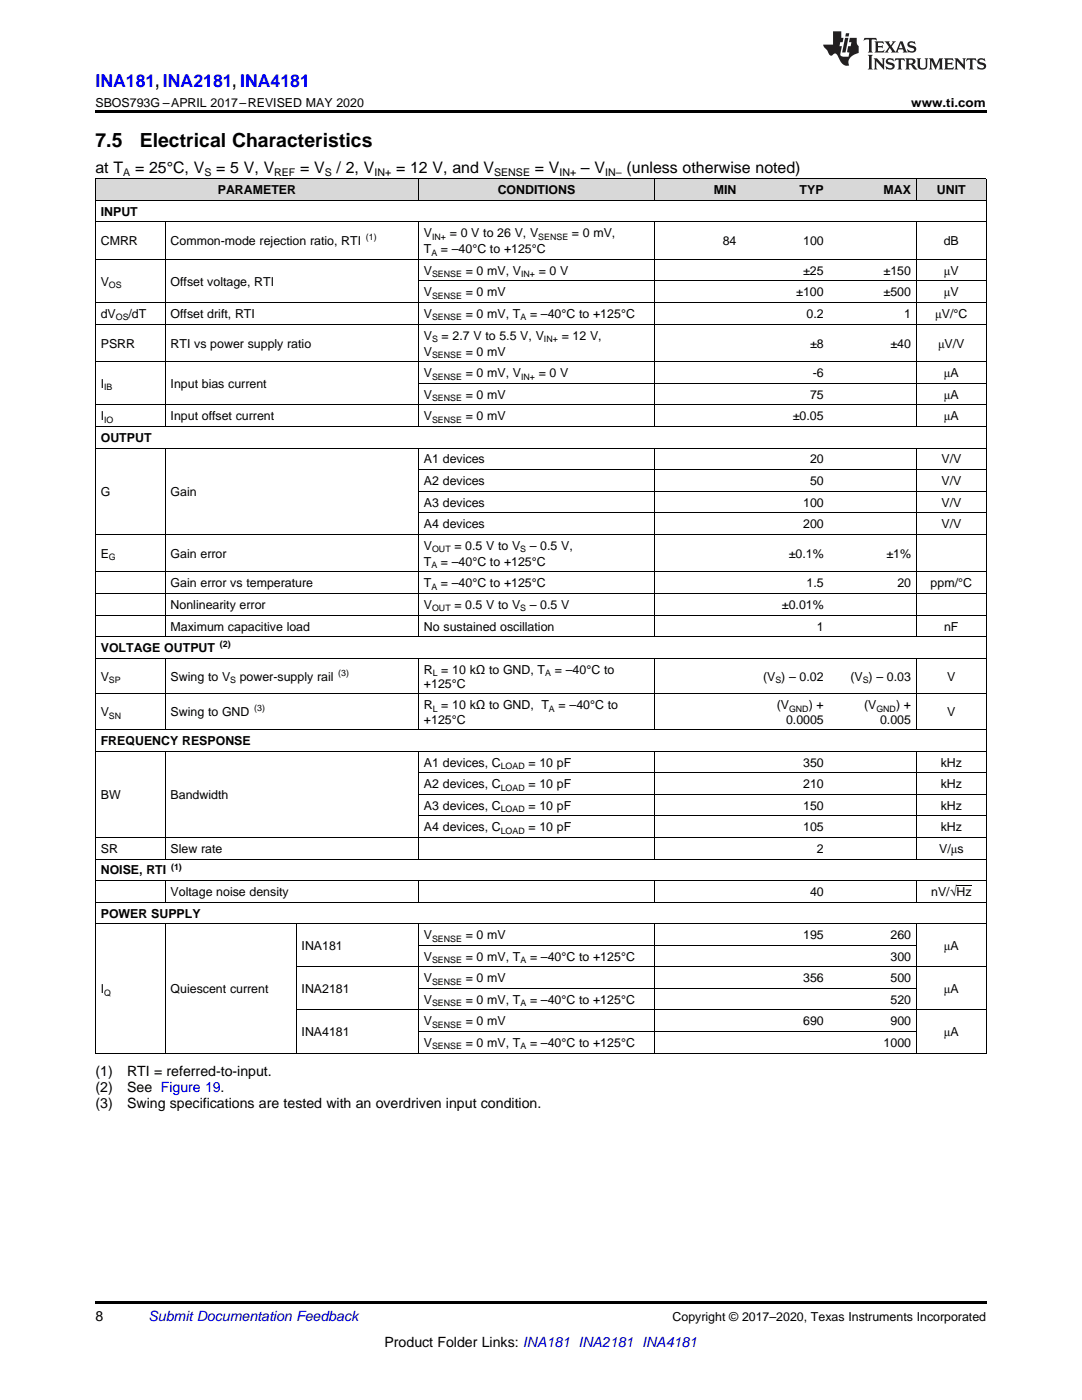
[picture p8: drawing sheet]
<svg xmlns="http://www.w3.org/2000/svg" width="216mm" height="279mm" viewBox="0 0 216 279" stroke-linecap="round" stroke-linejoin="round" font-family="sans-serif">
<defs><g id="words">
<g font-size="3.9">
<text x="19" y="29.3">7.5</text>
<text x="27.9" y="29.3">Electrical Characteristics</text>
</g>
<text font-size="3.5" fill="#00f" x="19" y="17.3">INA181, INA2181, INA4181</text>
<g font-size="3.2">
<text x="19" y="34.4">at T</text>
<text x="27" y="34.4">= 25°C, V</text>
<text x="43.1" y="34.4">= 5 V, V</text>
<text x="59.9" y="34.4">= V</text>
<text x="67.2" y="34.4">/ 2, V</text>
<text x="79" y="34.4">= 12 V, and V</text>
<text x="106.7" y="34.4">= V</text>
<text x="115.9" y="34.4">– V</text>
<text x="125" y="34.4">(unless otherwise noted)</text>
</g>
<g font-size="2.8">
<text x="19" y="214.8">(1)</text>
<text x="25.4" y="214.8">RTI = referred-to-input.</text>
<text x="19" y="218">(2)</text>
<text x="19" y="221.2">(3)</text>
<text x="25.4" y="218">See Figure 19.</text>
<text x="25.4" y="221.2">Swing specifications are tested with an overdriven input condition.</text>
<text x="19" y="263.6">8</text>
<text x="76.7" y="268.9">Product Folder Links: INA181 INA2181 INA4181</text>
</g>
<text font-size="2.8" fill="#0000c8" x="29.6" y="263.6">Submit Documentation Feedback</text>
<g font-size="2.5">
<text x="19" y="21.4">SBOS793G –APRIL 2017–REVISED MAY 2020</text>
<text x="181.8" y="21.4">www.ti.com</text>
<text x="43.5" y="38.7">PARAMETER</text>
<text x="99.3" y="38.7">CONDITIONS</text>
<text x="142.4" y="38.7">MIN</text>
<text x="159.6" y="38.7">TYP</text>
<text x="176.3" y="38.7">MAX</text>
<text x="186.9" y="38.7">UNIT</text>
<text x="20.1" y="43">INPUT</text>
<text x="84.6" y="47.3">V</text>
<text x="89.7" y="47.3">= 0 V to 26 V, V</text>
<text x="114.1" y="47.3">= 0 mV,</text>
<text x="20.1" y="48.9">CMRR</text>
<text x="34" y="48.9">Common-mode rejection ratio, RTI</text>
<text x="84.6" y="50.6">T</text>
<text x="88" y="50.6">= –40°C to +125°C</text>
<text x="144.2" y="48.9">84</text>
<text x="160.3" y="48.9">100</text>
<text x="188.3" y="48.9">dB</text>
<text x="20.1" y="57">V</text>
<text x="34" y="57">Offset voltage, RTI</text>
<text x="84.6" y="54.9">V</text>
<text x="84.6" y="59.2">V</text>
<text x="92.9" y="54.9">= 0 mV, V</text>
<text x="92.9" y="59.2">= 0 mV</text>
<text x="107.5" y="54.9">= 0 V</text>
<text x="158.9" y="59.2">±100</text>
<text x="160.3" y="54.9">±25</text>
<text x="176.3" y="54.9">±150</text>
<text x="176.3" y="59.2">±500</text>
<text x="188.3" y="54.9">μV</text>
<text x="188.3" y="59.2">μV</text>
<text x="20.1" y="63.5">dV</text>
<text x="25.7" y="63.5">/dT</text>
<text x="34" y="63.5">Offset drift, RTI</text>
<text x="84.6" y="63.5">V</text>
<text x="92.9" y="63.5">= 0 mV, T</text>
<text x="105.8" y="63.5">= –40°C to +125°C</text>
<text x="160.9" y="63.5">0.2</text>
<text x="180.4" y="63.5">1</text>
<text x="186.6" y="63.5">μV/°C</text>
<text x="20.1" y="69.4">PSRR</text>
<text x="34" y="69.4">RTI vs power supply ratio</text>
<text x="84.6" y="67.8">V</text>
<text x="84.6" y="71">V</text>
<text x="88.1" y="67.8">= 2.7 V to 5.5 V, V</text>
<text x="92.9" y="71">= 0 mV</text>
<text x="112.1" y="67.8">= 12 V,</text>
<text x="161.6" y="69.4">±8</text>
<text x="177.7" y="69.4">±40</text>
<text x="187.2" y="69.4">μV/V</text>
<text x="20.1" y="77.4">I</text>
<text x="34" y="77.4">Input bias current</text>
<text x="84.6" y="75.3">V</text>
<text x="92.9" y="75.3">= 0 mV, V</text>
<text x="107.5" y="75.3">= 0 V</text>
<text x="162.2" y="75.3">-6</text>
<text x="188.3" y="75.3">μA</text>
<text x="20.1" y="83.9">I</text>
<text x="34" y="83.9">Input offset current</text>
<text x="84.6" y="79.6">V</text>
<text x="84.6" y="83.9">V</text>
<text x="92.9" y="79.6">= 0 mV</text>
<text x="92.9" y="83.9">= 0 mV</text>
<text x="158.2" y="83.9">±0.05</text>
<text x="161.6" y="79.6">75</text>
<text x="188.3" y="79.6">μA</text>
<text x="188.3" y="83.9">μA</text>
<text x="20.1" y="88.2">OUTPUT</text>
<text x="84.6" y="92.5">A1 devices</text>
<text x="161.6" y="92.5">20</text>
<text x="187.9" y="92.5">V/V</text>
<text x="20.1" y="99">G</text>
<text x="34" y="99">Gain</text>
<text x="84.6" y="96.8">A2 devices</text>
<text x="84.6" y="101.1">A3 devices</text>
<text x="160.3" y="101.1">100</text>
<text x="161.6" y="96.8">50</text>
<text x="187.9" y="96.8">V/V</text>
<text x="187.9" y="101.1">V/V</text>
<text x="84.6" y="105.4">A4 devices</text>
<text x="160.3" y="105.4">200</text>
<text x="187.9" y="105.4">V/V</text>
<text x="20.1" y="111.3">E</text>
<text x="34" y="111.3">Gain error</text>
<text x="84.6" y="109.7">V</text>
<text x="84.6" y="112.9">T</text>
<text x="88" y="112.9">= –40°C to +125°C</text>
<text x="90.7" y="109.7">= 0.5 V to V</text>
<text x="105.7" y="109.7">– 0.5 V,</text>
<text x="157.4" y="111.3">±0.1%</text>
<text x="176.9" y="111.3">±1%</text>
<text x="34" y="117.2">Gain error vs temperature</text>
<text x="84.6" y="117.2">T</text>
<text x="88" y="117.2">= –40°C to +125°C</text>
<text x="160.9" y="117.2">1.5</text>
<text x="179.1" y="117.2">20</text>
<text x="185.7" y="117.2">ppm/°C</text>
<text x="34" y="121.5">Nonlinearity error</text>
<text x="34" y="125.8">Maximum capacitive load</text>
<text x="84.6" y="121.5">V</text>
<text x="84.6" y="125.8">No sustained oscillation</text>
<text x="90.7" y="121.5">= 0.5 V to V</text>
<text x="105.7" y="121.5">– 0.5 V</text>
<text x="156" y="121.5">±0.01%</text>
<text x="163" y="125.8">1</text>
<text x="188.4" y="125.8">nF</text>
<text x="20.1" y="130.1">VOLTAGE OUTPUT</text>
<text x="20.1" y="135.9">V</text>
<text x="34" y="135.9">Swing to V</text>
<text x="47.8" y="135.9">power-supply rail</text>
<text x="84.6" y="134.4">R = 10 kΩ to GND, T</text>
<text x="84.6" y="137.3">+125°C</text>
<text x="110.7" y="134.4">= –40°C to</text>
<text x="152.3" y="135.9">(V ) – 0.02</text>
<text x="169.7" y="135.9">(V ) – 0.03</text>
<text x="189" y="135.9">V</text>
<text x="20.1" y="143">V</text>
<text x="34" y="143">Swing to GND</text>
<text x="84.6" y="141.6">R = 10 kΩ to GND, T</text>
<text x="111.4" y="141.6">= –40°C to</text>
<text x="155" y="141.6">(V</text>
<text x="161.4" y="141.6">) +</text>
<text x="172.4" y="141.6">(V</text>
<text x="178.8" y="141.6">) +</text>
<text x="189" y="143">V</text>
<text x="20.1" y="148.7">FREQUENCY RESPONSE</text>
<text x="84.6" y="144.4">+125°C</text>
<text x="156.8" y="144.4">0.0005</text>
<text x="175.6" y="144.4">0.005</text>
<text x="84.6" y="153">A1 devices, C</text>
<text x="105.4" y="153">= 10 pF</text>
<text x="160.3" y="153">350</text>
<text x="187.7" y="153">kHz</text>
<text x="20.1" y="159.5">BW</text>
<text x="34" y="159.5">Bandwidth</text>
<text x="84.6" y="157.3">A2 devices, C</text>
<text x="84.6" y="161.6">A3 devices, C</text>
<text x="105.4" y="157.3">= 10 pF</text>
<text x="105.4" y="161.6">= 10 pF</text>
<text x="160.3" y="157.3">210</text>
<text x="160.3" y="161.6">150</text>
<text x="187.7" y="157.3">kHz</text>
<text x="187.7" y="161.6">kHz</text>
<text x="84.6" y="165.9">A4 devices, C</text>
<text x="105.4" y="165.9">= 10 pF</text>
<text x="160.3" y="165.9">105</text>
<text x="187.7" y="165.9">kHz</text>
<text x="20.1" y="170.2">SR</text>
<text x="34" y="170.2">Slew rate</text>
<text x="163" y="170.2">2</text>
<text x="187.4" y="170.2">V/μs</text>
<text x="20.1" y="174.5">NOISE, RTI</text>
<text x="34" y="178.8">Voltage noise density</text>
<text x="161.6" y="178.8">40</text>
<text x="185.8" y="178.8">nV/√Hz</text>
<text x="20.1" y="183.1">POWER SUPPLY</text>
<text x="60.2" y="189.6">INA181</text>
<text x="84.6" y="187.4">V</text>
<text x="84.6" y="191.7">V</text>
<text x="92.9" y="187.4">= 0 mV</text>
<text x="92.9" y="191.7">= 0 mV, T</text>
<text x="105.8" y="191.7">= –40°C to +125°C</text>
<text x="160.3" y="187.4">195</text>
<text x="177.7" y="187.4">260</text>
<text x="177.7" y="191.7">300</text>
<text x="188.3" y="189.6">μA</text>
<text x="84.6" y="196">V</text>
<text x="92.9" y="196">= 0 mV</text>
<text x="160.3" y="196">356</text>
<text x="177.7" y="196">500</text>
<text x="20.1" y="198.2">I</text>
<text x="34" y="198.2">Quiescent current</text>
<text x="60.2" y="198.2">INA2181</text>
<text x="84.6" y="200.3">V</text>
<text x="92.9" y="200.3">= 0 mV, T</text>
<text x="105.8" y="200.3">= –40°C to +125°C</text>
<text x="177.7" y="200.3">520</text>
<text x="188.3" y="198.2">μA</text>
<text x="60.2" y="206.8">INA4181</text>
<text x="84.6" y="204.6">V</text>
<text x="84.6" y="209">V</text>
<text x="92.9" y="204.6">= 0 mV</text>
<text x="92.9" y="209">= 0 mV, T</text>
<text x="105.8" y="209">= –40°C to +125°C</text>
<text x="160.3" y="204.6">690</text>
<text x="176.3" y="209">1000</text>
<text x="177.7" y="204.6">900</text>
<text x="188.3" y="206.8">μA</text>
<text x="134.2" y="263.6">Copyright © 2017–2020, Texas Instruments Incorporated</text>
</g>
<g font-size="2.1">
<text x="24.6" y="35.1">A</text>
<text x="40.8" y="35.1">S</text>
<text x="54.7" y="35.1">REF</text>
<text x="64.8" y="35.1">S</text>
<text x="74.7" y="35.1">IN+</text>
<text x="98.6" y="35.1">SENSE</text>
<text x="111.6" y="35.1">IN+</text>
<text x="120.8" y="35.1">IN–</text>
</g>
<g font-size="1.8">
<text x="73" y="47.9">(1)</text>
<text x="86.2" y="47.8">IN+</text>
<text x="107.4" y="47.8">SENSE</text>
<text x="86.1" y="51">A</text>
<text x="21.7" y="57.5">OS</text>
<text x="86.2" y="55.4">SENSE</text>
<text x="86.2" y="59.7">SENSE</text>
<text x="104" y="55.4">IN+</text>
<text x="23.1" y="64">OS</text>
<text x="86.2" y="64">SENSE</text>
<text x="103.9" y="64">A</text>
<text x="86.2" y="68.3">S</text>
<text x="86.2" y="71.5">SENSE</text>
<text x="108.5" y="68.3">IN+</text>
<text x="20.8" y="77.9">IB</text>
<text x="86.2" y="75.8">SENSE</text>
<text x="104" y="75.8">IN+</text>
<text x="86.2" y="80.1">SENSE</text>
<text x="20.8" y="84.4">IO</text>
<text x="86.2" y="84.4">SENSE</text>
<text x="21.7" y="111.8">G</text>
<text x="86.1" y="113.4">A</text>
<text x="86.2" y="110.2">OUT</text>
<text x="103.8" y="110.2">S</text>
<text x="86.1" y="117.7">A</text>
<text x="86.2" y="122">OUT</text>
<text x="103.8" y="122">S</text>
<text x="43.9" y="129.2">(2)</text>
<text x="21.7" y="136.3">SP</text>
<text x="45.9" y="136.3">S</text>
<text x="67.5" y="134.9">(3)</text>
<text x="86.4" y="134.9">L</text>
<text x="108.8" y="134.9">A</text>
<text x="154.7" y="136.3">S</text>
<text x="172.2" y="136.3">S</text>
<text x="21.7" y="143.5">SN</text>
<text x="50.7" y="142">(3)</text>
<text x="86.4" y="142.1">L</text>
<text x="109.5" y="142.1">A</text>
<text x="157.4" y="142.1">GND</text>
<text x="174.9" y="142.1">GND</text>
<text x="99.9" y="153.5">LOAD</text>
<text x="99.9" y="157.8">LOAD</text>
<text x="99.9" y="162.1">LOAD</text>
<text x="99.9" y="166.4">LOAD</text>
<text x="34.1" y="173.5">(1)</text>
<text x="86.2" y="187.9">SENSE</text>
<text x="86.2" y="192.2">SENSE</text>
<text x="86.2" y="196.5">SENSE</text>
<text x="103.9" y="192.2">A</text>
<text x="20.8" y="198.7">Q</text>
<text x="86.2" y="200.8">SENSE</text>
<text x="103.9" y="200.8">A</text>
<text x="86.2" y="205.1">SENSE</text>
<text x="86.2" y="209.4">SENSE</text>
<text x="103.9" y="209.4">A</text>
</g>
</g></defs>
<g fill="#d8d8d8">
<path d="M19 35.7h14v4.3h-14z"/>
<path d="M33 35.7h26.1v4.3h-26.1z"/>
<path d="M59.1 35.7h24.4v4.3h-24.4z"/>
<path d="M83.5 35.7h47.1v4.3h-47.1z"/>
<path d="M130.6 35.7h17.4v4.3h-17.4z"/>
<path d="M148 35.7h17.5v4.3h-17.5z"/>
<path d="M165.5 35.7h17.4v4.3h-17.4z"/>
<path d="M182.9 35.7h13.9v4.3h-13.9z"/>
</g>
<path d="M19 22h177.8v.5h-177.8zM19 259.7h177.8v.5h-177.8z" fill="#000"/>
<g fill="none" stroke="#000" stroke-width=".2">
<path d="M19 40h177.8M19 35.6h177.8M19.1 35.7v174.5M83.5 35.7v4.3M130.5 35.7v4.3M182.8 35.7v4.3M196.8 35.7v174.5M19 51.8h177.8M19 44.3h177.8M32.9 44.3v40.9M83.5 44.3v40.9M83.5 56.1h113.3"/>
<path d="M130.5 44.3v40.9M182.8 44.3v40.9M19 72.2h177.8M19 64.7h177.8M19 60.4h177.8M83.5 76.5h113.3M19 89.4h177.8M19 85.1h177.8M19 80.8h177.8M32.9 89.4v37.7M83.5 89.4v37.7M83.5 98h113.3"/>
<path d="M83.5 93.7h113.3M130.5 89.4v37.7M182.8 89.4v37.7M19 118.4h177.8M19 114.1h177.8M19 106.6h177.8M83.5 102.3h113.3M19 138.5h177.8M19 131.4h177.8M19 127.1h177.8M19 122.7h177.8M32.9 131.4v14.3"/>
<path d="M83.5 131.4v14.3M130.5 131.4v14.3M182.8 131.4v14.3M19 149.9h177.8M19 145.6h177.8M32.9 150v21.5M83.5 150v21.5M83.5 158.5h113.3M83.5 154.2h113.3M130.5 150v21.5M182.8 150v21.5M19 175.7h177.8"/>
<path d="M19 171.4h177.8M19 167.1h177.8M32.9 175.8v4.3M83.5 175.8v4.3M83.5 162.8h113.3M130.5 175.8v4.3M182.8 175.8v4.3M19 184.3h177.8M19 180h177.8M32.9 184.4v25.8M59.1 184.4v25.8M59.1 193h137.7"/>
<path d="M83.5 184.4v25.8M83.5 197.3h99.4M83.5 188.6h99.4M130.5 184.4v25.8M182.8 184.4v25.8M19 210.2h177.8M59.1 201.6h137.7M83.5 205.9h99.4"/>
</g>
<g fill="#231f20">
<path d="M172.5 7.6l-.1 .5 .4-.2h.6v.1v2.1l-.2 .4h.9l-.2-.4v-2.1l.1-.1h.5l.5 .2-.2-.5zM174.5 8.3l.2 .3v1.5l-.2 .4h1.8l.2-.6a1.04 1.04 0 0 1-1.3 .2v-.7h.6l.3 .2v-.6l-.3 .2h-.6v-.6l.8-.1 .4 .3-.2-.5zM176.5 8.3l.9 1.1-.9 1.1h.8l-.2-.2 .4-.7 .5 .7-.2 .2h1.5l-.2-.2 .2-.4h.9l.1 .4-.2 .2h1l-.3-.3-.7-1.9h-.5l-.9 2-.8-1 .9-1h-.8l.1 .3-.4 .5-.3-.6 .1-.2zM179.7 8.6l.4 1h-.7zM181.3 8.4a.63 .63 0 0 0-.2 .7 .63 .63 0 0 0 .6 .4l.6 .2 .1 .2a.75 .75 0 0 1-.7 .4 .75 .75 0 0 1-.6-.5l.1 .7 .1-.1a1.11 1.11 0 0 0 1.5-.6 1.13 1.13 0 0 0-1.2-.8l-.1-.4a1.04 1.04 0 0 1 1.2 .2l-.2-.5-.2 .1-.4-.2zM173.2 10.9l.2 .4v2.2l-.2 .4h1l-.3-.4v-2.2l.3-.4zM174.3 11.6l.3 .4v1.5l-.3 .4h.8l-.2-.4v-1.3l1.5 1.7v-1.9l.2-.4h-.7l.2 .4v.9l-1.1-1.3zM177 11.8a.62 .62 0 0 0-.2 .7 .62 .62 0 0 0 .6 .4l.6 .1 .1 .3a.76 .76 0 0 1-.7 .3 .76 .76 0 0 1-.7-.4l.2 .7 .1-.1a1.11 1.11 0 0 0 1.5-.6 1.13 1.13 0 0 0-1.2-.8l-.1-.4a1.04 1.04 0 0 1 1.2 .2l-.2-.6-.2 .1-.5-.1zM178.7 11.6l-.2 .6a.61 .61 0 0 1 .8-.3v1.6l-.2 .4h.9l-.2-.4v-1.6a.63 .63 0 0 1 .7 .3l-.1-.6zM180.6 11.6l.3 .4v1.5l-.3 .4h1l-.2-.2-.1-.8 .6 .2a.76 .76 0 0 0 1.2 .7l-1-1a.58 .58 0 0 0 .6-.5 .58 .58 0 0 0-.5-.6zM181.4 11.9h.1a.45 .45 0 0 1 .5 .1 .45 .45 0 0 1 .1 .5l-.8 .2zM182.9 11.6l.2 .2a2.17 2.17 0 0 0 .3 1.9 .99 .99 0 0 0 1.6-.6v-1.1l.2-.4h-.7l.2 .2a1.92 1.92 0 0 1-.2 1.8 .6 .6 0 0 1-.9-.5v-1.1l.2-.4zM185.4 11.6l.2 .4v1.5l-.2 .4h.7l-.2-.4v-1.4l.8 1.8 .8-1.8v1.4l-.2 .4h.9l-.2-.4v-1.5l.2-.4h-.8l-.6 1.5-.6-1.5zM188.4 11.6l.2 .4v1.5l-.2 .4h1.8l.1-.6a1.04 1.04 0 0 1-1.2 .1v-.6h.5l.4 .2v-.6l-.4 .2h-.5v-.7h.8l.3 .3-.1-.6zM190.5 11.6l.2 .4v1.5l-.2 .4h.7l-.2-.4v-1.3l1.5 1.7v-1.9l.2-.4h-.7l.2 .4v.9l-1.1-1.3zM192.9 11.6l-.1 .6a.61 .61 0 0 1 .7-.3l.1 1.6-.3 .4h1l-.3-.4 .1-1.6a.63 .63 0 0 1 .7 .3l-.1-.6zM195.2 11.8a.62 .62 0 0 0-.2 .7 .62 .62 0 0 0 .6 .4l.6 .1 .1 .3a.76 .76 0 0 1-.7 .3 .76 .76 0 0 1-.6-.4l.1 .7 .1-.1a1.11 1.11 0 0 0 1.6-.6 1.13 1.13 0 0 0-1.3-.8l-.1-.4a1.04 1.04 0 0 1 1.2 .2l-.1-.6-.2 .1-.5-.1z"/>
<path d="M166.2 6.3v2.6h-1.9v.4l.8 .9a.91 .91 0 0 0 1 .8 .56 .56 0 0 1 .5-.3 .56 .56 0 0 1 .5 .3l.4 .8a1.53 1.53 0 0 0 1.9 1.2 1.54 1.54 0 0 1 1-2.1l.9-.3v-1.4a1.52 1.52 0 0 1-.4-1.6h-1.3l-.2 .8h.5l-.2 .8h-.5l-.1 1v.2l.4 .1-.2 .8a1.93 1.93 0 0 1-1.6-.3l.3-1.8h-.5l.2-.8h.4l.2-.8h-.4v-1.3zM168.6 7.6l-.6 2.9h.7l.6-2.9zM168.8 6.6l-.1 .7h.6l.2-.7z"/>
</g>
<path d="M190.9 176.7h3" fill="none" stroke="#000" stroke-width=".2"/>
<use href="#words"/>
</svg>
